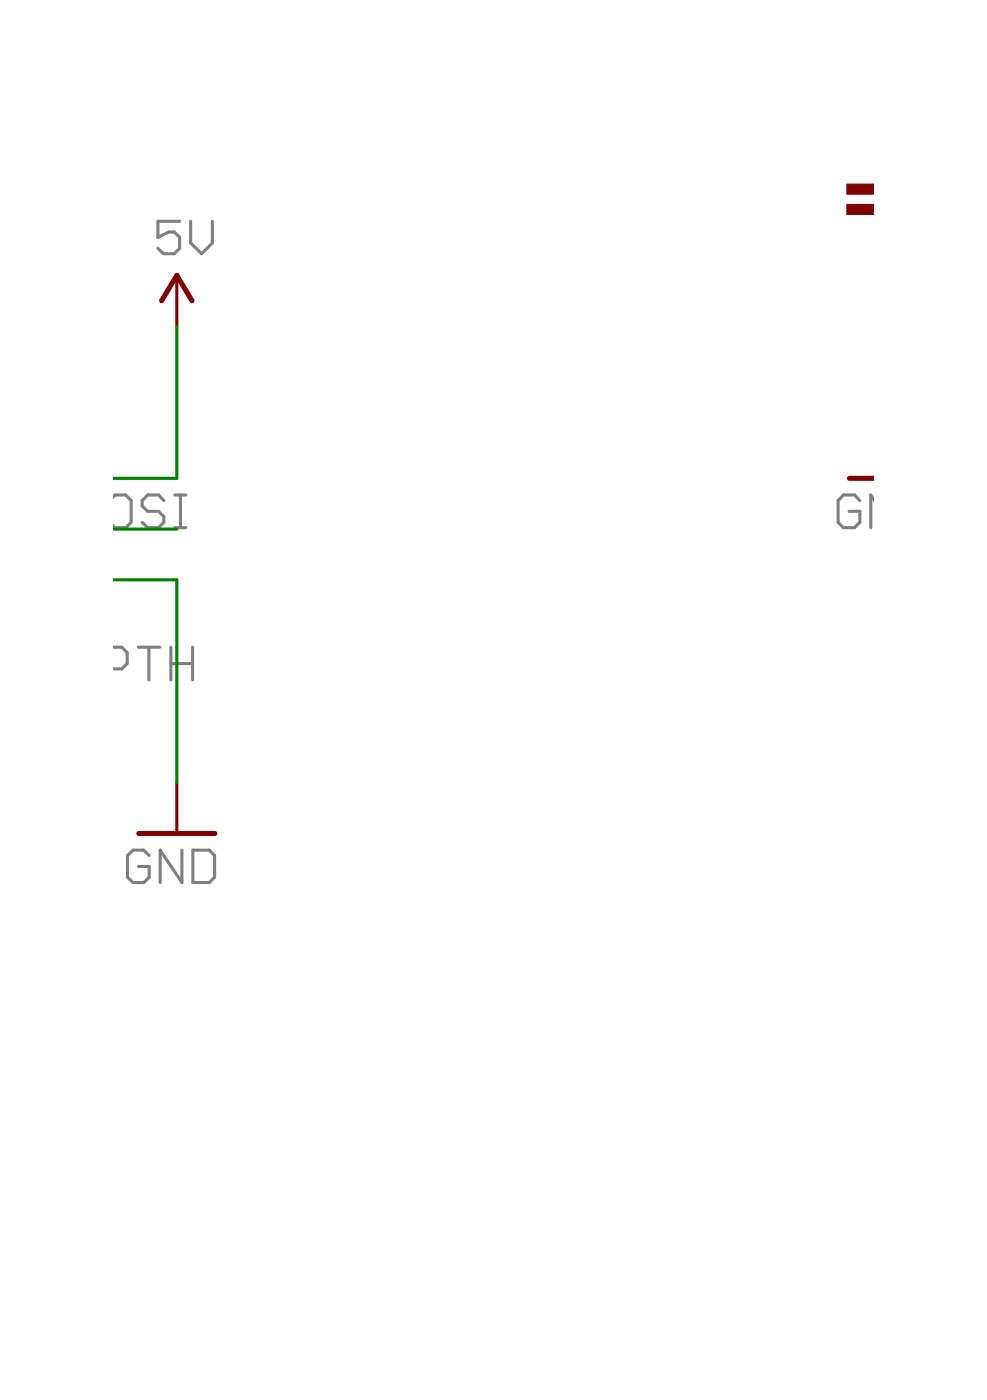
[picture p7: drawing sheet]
<svg xmlns="http://www.w3.org/2000/svg" width="74mm" height="105mm" viewBox="0 0 74 105" stroke-linecap="round" stroke-linejoin="round" font-family="sans-serif">
<g fill="none" stroke="#808080" stroke-width=".23">
<path d="M13.5 16.6h-1.6v1.2l.8-.4h.4l.4 .4v.8l-.4 .4h-.8l-.4-.4M14.3 16.6v1.6l.8 .8 .8-.8v-1.6M8.5 37.3l.1-.1h.8l.4 .4v1.6l-.4 .4h-.8l-.1-.1M12.3 37.6l-.4-.4h-.8l-.4 .4v.4l.4 .4h.8l.4 .4v.4l-.4 .4h-.8l-.4-.4M13.1 37.2h.8M13.1 39.6h.8M13.5 37.2v2.4M64.5 37.6l-.4-.4h-.8l-.4 .4v1.6l.4 .4h.8l.4-.4v-.8h-.8M65.6 37.6l-.2-.4v2.4M8.5 48.6h.6l.4 .4v.8l-.4 .4h-.6M10.4 48.6h1.6M11.2 48.6v2.5"/>
<path d="M12.8 48.6v2.5M12.8 49.8h1.7M14.5 48.6v2.5M11.2 64.2l-.4-.4h-.8l-.4 .4v1.7l.4 .4h.8l.4-.4v-.8h-.8M13.7 63.8v2.5l-1.7-2.5v2.5M14.5 63.8h1.2l.4 .4v1.7l-.4 .4h-1.2z"/>
</g>
<path d="M12.1 22.6l1.2-1.9 1.1 1.9M63.8 35.9h1.8M10.4 62.6h5.7" fill="none" stroke="#800000" stroke-width=".38"/>
<path d="M13.3 20.7v3.8M13.3 58.8v3.8" fill="none" stroke="#800000" stroke-width=".23"/>
<g fill="#800000" stroke="#800000" stroke-width=".08">
<path d="M63.6 15.3h2v.8h-2z"/>
<path d="M63.6 13.8h2v.8h-2z"/>
</g>
<path d="M8.5 39.7h4.8M13.3 24.5v11.4h-4.8M8.5 43.5h4.8v15.3" fill="none" stroke="#008000" stroke-width=".23"/>
</svg>
